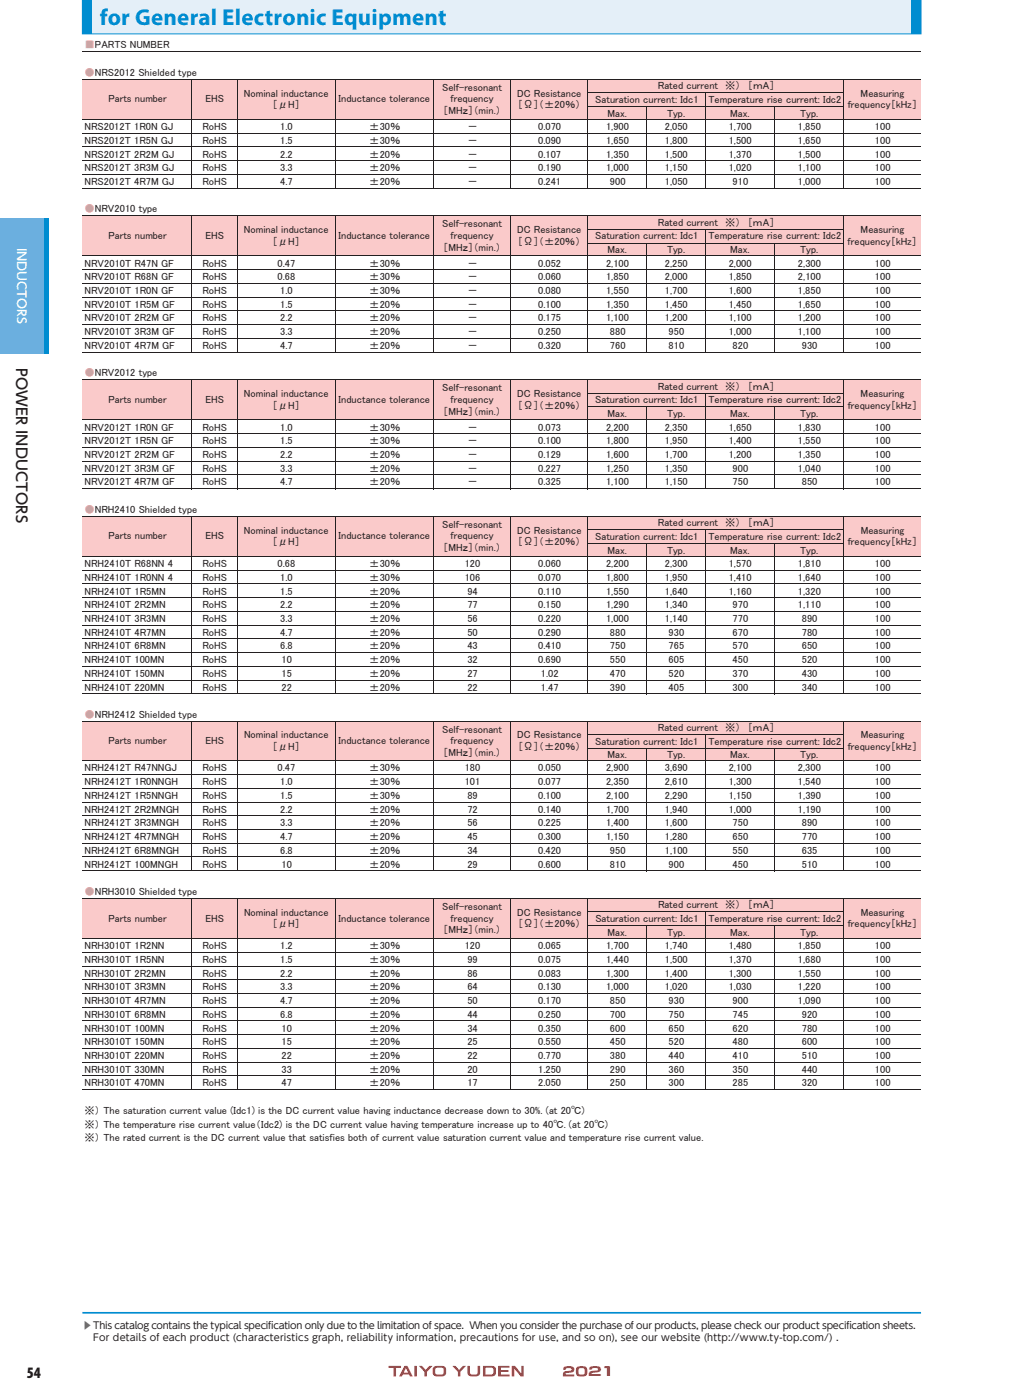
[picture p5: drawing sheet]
<svg xmlns="http://www.w3.org/2000/svg" width="210mm" height="289mm" viewBox="0 0 210 289" stroke-linecap="round" stroke-linejoin="round" font-family="sans-serif">
<defs><g id="words">
<text font-size="4.8" fill="#008cd0" x="20.6" y="5.1">for General Electronic Equipment</text>
<text font-size="3.3" fill="#231f20" x="5.5" y="284.4">54</text>
<text font-size="3" fill="#231f20" x="3.4" y="76" transform="rotate(90 3.4 76)">POWER INDUCTORS</text>
<text font-size="2.6" fill="#e42625" x="121.3" y="284.1">21</text>
<text font-size="2.5" fill="#fff" x="3.5" y="51.2" transform="rotate(90 3.5 51.2)">INDUCTORS</text>
<g font-size="2.1" fill="#f38a85">
<text x="17.5" y="10">■PARTS NUMBER</text>
<text x="17.5" y="15.7">●NRS2012 Shielded type</text>
<text x="17.5" y="43.9">●NRV2010 type</text>
<text x="17.5" y="77.7">●NRV2012 type</text>
<text x="17.5" y="105.9">●NRH2410 Shielded type</text>
<text x="17.5" y="148.2">●NRH2412 Shielded type</text>
<text x="17.5" y="184.8">●NRH3010 Shielded type</text>
</g>
<g font-size="2.1" fill="#231f20">
<text x="22.4" y="21.2">Parts number</text>
<text x="42.4" y="21.2">EHS</text>
<text x="50.3" y="20">Nominal inductance</text>
<text x="56.2" y="22.4">［μH］</text>
<text x="69.9" y="21.2">Inductance tolerance</text>
<text x="91.2" y="18.8">Self-resonant</text>
<text x="91.4" y="23.6">［MHｚ］（min.）</text>
<text x="93" y="21.2">frequency</text>
<text x="106.7" y="20">DC Resistance</text>
<text x="106.9" y="22.4">［Ω］（±20％）</text>
<text x="122.8" y="21.2">Saturation current: Idc1</text>
<text x="135.7" y="18.4">Rated current　※）　［ｍA］</text>
<text x="146.2" y="21.2">Temperature rise current: Idc2</text>
<text x="174.9" y="22.4">frequency［kHz］</text>
<text x="177.5" y="20">Measuring</text>
<text x="17.5" y="26.9">NRS2012T 1R0N GJ</text>
<text x="17.5" y="29.7">NRS2012T 1R5N GJ</text>
<text x="41.8" y="26.9">RoHS</text>
<text x="41.8" y="29.7">RoHS</text>
<text x="57.8" y="26.9">1.0</text>
<text x="57.8" y="29.7">1.5</text>
<text x="76.2" y="26.9">±30％</text>
<text x="76.2" y="29.7">±30％</text>
<text x="96.4" y="26.9">－</text>
<text x="96.4" y="29.7">－</text>
<text x="111" y="26.9">0.070</text>
<text x="111" y="29.7">0.090</text>
<text x="125" y="26.9">1,900</text>
<text x="125" y="29.7">1,650</text>
<text x="125.3" y="24.1">Max.</text>
<text x="137.1" y="26.9">2,050</text>
<text x="137.1" y="29.7">1,800</text>
<text x="137.6" y="24.1">Typ.</text>
<text x="150.3" y="26.9">1,700</text>
<text x="150.3" y="29.7">1,500</text>
<text x="150.6" y="24.1">Max.</text>
<text x="164.6" y="26.9">1,850</text>
<text x="164.6" y="29.7">1,650</text>
<text x="165.1" y="24.1">Typ.</text>
<text x="180.5" y="26.9">100</text>
<text x="180.5" y="29.7">100</text>
<text x="17.5" y="32.5">NRS2012T 2R2M GJ</text>
<text x="17.5" y="35.4">NRS2012T 3R3M GJ</text>
<text x="41.8" y="32.5">RoHS</text>
<text x="41.8" y="35.4">RoHS</text>
<text x="57.8" y="32.5">2.2</text>
<text x="57.8" y="35.4">3.3</text>
<text x="76.2" y="32.5">±20％</text>
<text x="76.2" y="35.4">±20％</text>
<text x="96.4" y="32.5">－</text>
<text x="96.4" y="35.4">－</text>
<text x="111" y="32.5">0.107</text>
<text x="111" y="35.4">0.190</text>
<text x="125" y="32.5">1,350</text>
<text x="125" y="35.4">1,000</text>
<text x="137.1" y="32.5">1,500</text>
<text x="137.1" y="35.4">1,150</text>
<text x="150.3" y="32.5">1,370</text>
<text x="150.3" y="35.4">1,020</text>
<text x="164.6" y="32.5">1,500</text>
<text x="164.6" y="35.4">1,100</text>
<text x="180.5" y="32.5">100</text>
<text x="180.5" y="35.4">100</text>
<text x="17.5" y="38.2">NRS2012T 4R7M GJ</text>
<text x="41.8" y="38.2">RoHS</text>
<text x="57.8" y="38.2">4.7</text>
<text x="76.2" y="38.2">±20％</text>
<text x="96.4" y="38.2">－</text>
<text x="111" y="38.2">0.241</text>
<text x="125.8" y="38.2">900</text>
<text x="137.1" y="38.2">1,050</text>
<text x="151.1" y="38.2">910</text>
<text x="164.6" y="38.2">1,000</text>
<text x="180.5" y="38.2">100</text>
<text x="91.2" y="46.9">Self-resonant</text>
<text x="135.7" y="46.6">Rated current　※）　［ｍA］</text>
<text x="22.4" y="49.3">Parts number</text>
<text x="42.4" y="49.3">EHS</text>
<text x="50.3" y="48.1">Nominal inductance</text>
<text x="56.2" y="50.5">［μH］</text>
<text x="69.9" y="49.3">Inductance tolerance</text>
<text x="91.4" y="51.7">［MHｚ］（min.）</text>
<text x="93" y="49.3">frequency</text>
<text x="106.7" y="48.1">DC Resistance</text>
<text x="106.9" y="50.5">［Ω］（±20％）</text>
<text x="122.8" y="49.4">Saturation current: Idc1</text>
<text x="125.3" y="52.3">Max.</text>
<text x="137.6" y="52.3">Typ.</text>
<text x="146.2" y="49.4">Temperature rise current: Idc2</text>
<text x="150.6" y="52.3">Max.</text>
<text x="165.1" y="52.3">Typ.</text>
<text x="174.9" y="50.5">frequency［kHz］</text>
<text x="177.5" y="48.1">Measuring</text>
<text x="17.5" y="55">NRV2010T R47N GF</text>
<text x="17.5" y="57.9">NRV2010T R68N GF</text>
<text x="41.8" y="55">RoHS</text>
<text x="41.8" y="57.9">RoHS</text>
<text x="57.3" y="55">0.47</text>
<text x="57.3" y="57.9">0.68</text>
<text x="76.2" y="55">±30％</text>
<text x="76.2" y="57.9">±30％</text>
<text x="96.4" y="55">－</text>
<text x="96.4" y="57.9">－</text>
<text x="111" y="55">0.052</text>
<text x="111" y="57.9">0.060</text>
<text x="125" y="55">2,100</text>
<text x="125" y="57.9">1,850</text>
<text x="137.1" y="55">2,250</text>
<text x="137.1" y="57.9">2,000</text>
<text x="150.3" y="55">2,000</text>
<text x="150.3" y="57.9">1,850</text>
<text x="164.6" y="55">2,300</text>
<text x="164.6" y="57.9">2,100</text>
<text x="180.5" y="55">100</text>
<text x="180.5" y="57.9">100</text>
<text x="17.5" y="60.7">NRV2010T 1R0N GF</text>
<text x="17.5" y="63.5">NRV2010T 1R5M GF</text>
<text x="41.8" y="60.7">RoHS</text>
<text x="41.8" y="63.5">RoHS</text>
<text x="57.8" y="60.7">1.0</text>
<text x="57.8" y="63.5">1.5</text>
<text x="76.2" y="60.7">±30％</text>
<text x="76.2" y="63.5">±20％</text>
<text x="96.4" y="60.7">－</text>
<text x="96.4" y="63.5">－</text>
<text x="111" y="60.7">0.080</text>
<text x="111" y="63.5">0.100</text>
<text x="125" y="60.7">1,550</text>
<text x="125" y="63.5">1,350</text>
<text x="137.1" y="60.7">1,700</text>
<text x="137.1" y="63.5">1,450</text>
<text x="150.3" y="60.7">1,600</text>
<text x="150.3" y="63.5">1,450</text>
<text x="164.6" y="60.7">1,850</text>
<text x="164.6" y="63.5">1,650</text>
<text x="180.5" y="60.7">100</text>
<text x="180.5" y="63.5">100</text>
<text x="17.5" y="66.4">NRV2010T 2R2M GF</text>
<text x="17.5" y="69.2">NRV2010T 3R3M GF</text>
<text x="41.8" y="66.4">RoHS</text>
<text x="41.8" y="69.2">RoHS</text>
<text x="57.8" y="66.4">2.2</text>
<text x="57.8" y="69.2">3.3</text>
<text x="76.2" y="66.4">±20％</text>
<text x="76.2" y="69.2">±20％</text>
<text x="96.4" y="66.4">－</text>
<text x="96.4" y="69.2">－</text>
<text x="111" y="66.4">0.175</text>
<text x="111" y="69.2">0.250</text>
<text x="125" y="66.4">1,100</text>
<text x="125.8" y="69.2">880</text>
<text x="137.1" y="66.4">1,200</text>
<text x="137.9" y="69.2">950</text>
<text x="150.3" y="66.4">1,100</text>
<text x="150.3" y="69.2">1,000</text>
<text x="164.6" y="66.4">1,200</text>
<text x="164.6" y="69.2">1,100</text>
<text x="180.5" y="66.4">100</text>
<text x="180.5" y="69.2">100</text>
<text x="17.5" y="72">NRV2010T 4R7M GF</text>
<text x="41.8" y="72">RoHS</text>
<text x="57.8" y="72">4.7</text>
<text x="76.2" y="72">±20％</text>
<text x="96.4" y="72">－</text>
<text x="111" y="72">0.320</text>
<text x="125.8" y="72">760</text>
<text x="137.9" y="72">810</text>
<text x="151.1" y="72">820</text>
<text x="165.4" y="72">930</text>
<text x="180.5" y="72">100</text>
<text x="22.4" y="83.2">Parts number</text>
<text x="42.4" y="83.2">EHS</text>
<text x="50.3" y="82">Nominal inductance</text>
<text x="69.9" y="83.2">Inductance tolerance</text>
<text x="91.2" y="80.8">Self-resonant</text>
<text x="93" y="83.2">frequency</text>
<text x="106.7" y="82">DC Resistance</text>
<text x="122.8" y="83.3">Saturation current: Idc1</text>
<text x="135.7" y="80.4">Rated current　※）　［ｍA］</text>
<text x="146.2" y="83.3">Temperature rise current: Idc2</text>
<text x="177.5" y="82">Measuring</text>
<text x="17.5" y="88.9">NRV2012T 1R0N GF</text>
<text x="41.8" y="88.9">RoHS</text>
<text x="56.2" y="84.4">［μH］</text>
<text x="57.8" y="88.9">1.0</text>
<text x="76.2" y="88.9">±30％</text>
<text x="91.4" y="85.6">［MHｚ］（min.）</text>
<text x="96.4" y="88.9">－</text>
<text x="106.9" y="84.4">［Ω］（±20％）</text>
<text x="111" y="88.9">0.073</text>
<text x="125" y="88.9">2,200</text>
<text x="125.3" y="86.1">Max.</text>
<text x="137.1" y="88.9">2,350</text>
<text x="137.6" y="86.1">Typ.</text>
<text x="150.3" y="88.9">1,650</text>
<text x="150.6" y="86.1">Max.</text>
<text x="164.6" y="88.9">1,830</text>
<text x="165.1" y="86.1">Typ.</text>
<text x="174.9" y="84.4">frequency［kHz］</text>
<text x="180.5" y="88.9">100</text>
<text x="17.5" y="91.7">NRV2012T 1R5N GF</text>
<text x="17.5" y="94.5">NRV2012T 2R2M GF</text>
<text x="41.8" y="91.7">RoHS</text>
<text x="41.8" y="94.5">RoHS</text>
<text x="57.8" y="91.7">1.5</text>
<text x="57.8" y="94.5">2.2</text>
<text x="76.2" y="91.7">±30％</text>
<text x="76.2" y="94.5">±20％</text>
<text x="96.4" y="91.7">－</text>
<text x="96.4" y="94.5">－</text>
<text x="111" y="91.7">0.100</text>
<text x="111" y="94.5">0.129</text>
<text x="125" y="91.7">1,800</text>
<text x="125" y="94.5">1,600</text>
<text x="137.1" y="91.7">1,950</text>
<text x="137.1" y="94.5">1,700</text>
<text x="150.3" y="91.7">1,400</text>
<text x="150.3" y="94.5">1,200</text>
<text x="164.6" y="91.7">1,550</text>
<text x="164.6" y="94.5">1,350</text>
<text x="180.5" y="91.7">100</text>
<text x="180.5" y="94.5">100</text>
<text x="17.5" y="97.4">NRV2012T 3R3M GF</text>
<text x="17.5" y="100.2">NRV2012T 4R7M GF</text>
<text x="41.8" y="97.4">RoHS</text>
<text x="41.8" y="100.2">RoHS</text>
<text x="57.8" y="97.4">3.3</text>
<text x="57.8" y="100.2">4.7</text>
<text x="76.2" y="97.4">±20％</text>
<text x="76.2" y="100.2">±20％</text>
<text x="96.4" y="97.4">－</text>
<text x="96.4" y="100.2">－</text>
<text x="111" y="97.4">0.227</text>
<text x="111" y="100.2">0.325</text>
<text x="125" y="97.4">1,250</text>
<text x="125" y="100.2">1,100</text>
<text x="137.1" y="97.4">1,350</text>
<text x="137.1" y="100.2">1,150</text>
<text x="151.1" y="97.4">900</text>
<text x="151.1" y="100.2">750</text>
<text x="164.6" y="97.4">1,040</text>
<text x="165.4" y="100.2">850</text>
<text x="180.5" y="97.4">100</text>
<text x="180.5" y="100.2">100</text>
<text x="22.4" y="111.4">Parts number</text>
<text x="42.4" y="111.4">EHS</text>
<text x="50.3" y="110.2">Nominal inductance</text>
<text x="56.2" y="112.6">［μH］</text>
<text x="69.9" y="111.4">Inductance tolerance</text>
<text x="91.2" y="109">Self-resonant</text>
<text x="91.4" y="113.8">［MHｚ］（min.）</text>
<text x="93" y="111.4">frequency</text>
<text x="106.7" y="110.2">DC Resistance</text>
<text x="106.9" y="112.6">［Ω］（±20％）</text>
<text x="122.8" y="111.5">Saturation current: Idc1</text>
<text x="135.7" y="108.6">Rated current　※）　［ｍA］</text>
<text x="146.2" y="111.5">Temperature rise current: Idc2</text>
<text x="174.9" y="112.6">frequency［kHz］</text>
<text x="177.5" y="110.2">Measuring</text>
<text x="17.5" y="117.1">NRH2410T R68NN 4</text>
<text x="17.5" y="119.9">NRH2410T 1R0NN 4</text>
<text x="41.8" y="117.1">RoHS</text>
<text x="41.8" y="119.9">RoHS</text>
<text x="57.3" y="117.1">0.68</text>
<text x="57.8" y="119.9">1.0</text>
<text x="76.2" y="117.1">±30％</text>
<text x="76.2" y="119.9">±30％</text>
<text x="95.9" y="117.1">120</text>
<text x="95.9" y="119.9">106</text>
<text x="111" y="117.1">0.060</text>
<text x="111" y="119.9">0.070</text>
<text x="125" y="117.1">2,200</text>
<text x="125" y="119.9">1,800</text>
<text x="125.3" y="114.3">Max.</text>
<text x="137.1" y="117.1">2,300</text>
<text x="137.1" y="119.9">1,950</text>
<text x="137.6" y="114.3">Typ.</text>
<text x="150.3" y="117.1">1,570</text>
<text x="150.3" y="119.9">1,410</text>
<text x="150.6" y="114.3">Max.</text>
<text x="164.6" y="119.9">1,640</text>
<text x="164.6" y="117.1">1,810</text>
<text x="165.1" y="114.3">Typ.</text>
<text x="180.5" y="117.1">100</text>
<text x="180.5" y="119.9">100</text>
<text x="17.5" y="122.7">NRH2410T 1R5MN</text>
<text x="17.5" y="125.6">NRH2410T 2R2MN</text>
<text x="41.8" y="122.7">RoHS</text>
<text x="41.8" y="125.6">RoHS</text>
<text x="57.8" y="122.7">1.5</text>
<text x="57.8" y="125.6">2.2</text>
<text x="76.2" y="122.7">±20％</text>
<text x="76.2" y="125.6">±20％</text>
<text x="96.4" y="122.7">94</text>
<text x="96.4" y="125.6">77</text>
<text x="111" y="122.7">0.110</text>
<text x="111" y="125.6">0.150</text>
<text x="125" y="122.7">1,550</text>
<text x="125" y="125.6">1,290</text>
<text x="137.1" y="122.7">1,640</text>
<text x="137.1" y="125.6">1,340</text>
<text x="150.3" y="122.7">1,160</text>
<text x="151.1" y="125.6">970</text>
<text x="164.6" y="122.7">1,320</text>
<text x="164.6" y="125.6">1,110</text>
<text x="180.5" y="122.7">100</text>
<text x="180.5" y="125.6">100</text>
<text x="17.5" y="128.4">NRH2410T 3R3MN</text>
<text x="17.5" y="131.2">NRH2410T 4R7MN</text>
<text x="41.8" y="128.4">RoHS</text>
<text x="41.8" y="131.2">RoHS</text>
<text x="57.8" y="128.4">3.3</text>
<text x="57.8" y="131.2">4.7</text>
<text x="76.2" y="128.4">±20％</text>
<text x="76.2" y="131.2">±20％</text>
<text x="96.4" y="128.4">56</text>
<text x="96.4" y="131.2">50</text>
<text x="111" y="128.4">0.220</text>
<text x="111" y="131.2">0.290</text>
<text x="125" y="128.4">1,000</text>
<text x="125.8" y="131.2">880</text>
<text x="137.1" y="128.4">1,140</text>
<text x="137.9" y="131.2">930</text>
<text x="151.1" y="128.4">770</text>
<text x="151.1" y="131.2">670</text>
<text x="165.4" y="128.4">890</text>
<text x="165.4" y="131.2">780</text>
<text x="180.5" y="128.4">100</text>
<text x="180.5" y="131.2">100</text>
<text x="17.5" y="134.1">NRH2410T 6R8MN</text>
<text x="17.5" y="136.9">NRH2410T 100MN</text>
<text x="41.8" y="136.9">RoHS</text>
<text x="41.8" y="134.1">RoHS</text>
<text x="57.8" y="134.1">6.8</text>
<text x="58.1" y="136.9">10</text>
<text x="76.2" y="134.1">±20％</text>
<text x="76.2" y="136.9">±20％</text>
<text x="96.4" y="134.1">43</text>
<text x="96.4" y="136.9">32</text>
<text x="111" y="134.1">0.410</text>
<text x="111" y="136.9">0.690</text>
<text x="125.8" y="134.1">750</text>
<text x="125.8" y="136.9">550</text>
<text x="137.9" y="134.1">765</text>
<text x="137.9" y="136.9">605</text>
<text x="151.1" y="134.1">570</text>
<text x="151.1" y="136.9">450</text>
<text x="165.4" y="134.1">650</text>
<text x="165.4" y="136.9">520</text>
<text x="180.5" y="134.1">100</text>
<text x="180.5" y="136.9">100</text>
<text x="17.5" y="139.7">NRH2410T 150MN</text>
<text x="17.5" y="142.6">NRH2410T 220MN</text>
<text x="41.8" y="139.7">RoHS</text>
<text x="41.8" y="142.6">RoHS</text>
<text x="58.1" y="139.7">15</text>
<text x="58.1" y="142.6">22</text>
<text x="76.2" y="139.7">±20％</text>
<text x="76.2" y="142.6">±20％</text>
<text x="96.4" y="139.7">27</text>
<text x="96.4" y="142.6">22</text>
<text x="111.6" y="139.7">1.02</text>
<text x="111.6" y="142.6">1.47</text>
<text x="125.8" y="139.7">470</text>
<text x="125.8" y="142.6">390</text>
<text x="137.9" y="139.7">520</text>
<text x="137.9" y="142.6">405</text>
<text x="151.1" y="139.7">370</text>
<text x="151.1" y="142.6">300</text>
<text x="165.4" y="139.7">430</text>
<text x="165.4" y="142.6">340</text>
<text x="180.5" y="139.7">100</text>
<text x="180.5" y="142.6">100</text>
<text x="22.4" y="153.6">Parts number</text>
<text x="42.4" y="153.6">EHS</text>
<text x="50.3" y="152.4">Nominal inductance</text>
<text x="56.2" y="154.8">［μH］</text>
<text x="69.9" y="153.6">Inductance tolerance</text>
<text x="91.2" y="151.2">Self-resonant</text>
<text x="93" y="153.6">frequency</text>
<text x="106.7" y="152.4">DC Resistance</text>
<text x="106.9" y="154.8">［Ω］（±20％）</text>
<text x="122.8" y="153.8">Saturation current: Idc1</text>
<text x="135.7" y="151">Rated current　※）　［ｍA］</text>
<text x="146.2" y="153.8">Temperature rise current: Idc2</text>
<text x="174.9" y="154.8">frequency［kHz］</text>
<text x="177.5" y="152.4">Measuring</text>
<text x="17.5" y="159.3">NRH2412T R47NNGJ</text>
<text x="41.8" y="159.3">RoHS</text>
<text x="57.3" y="159.3">0.47</text>
<text x="76.2" y="159.3">±30％</text>
<text x="91.4" y="156">［MHｚ］（min.）</text>
<text x="95.9" y="159.3">180</text>
<text x="111" y="159.3">0.050</text>
<text x="125" y="159.3">2,900</text>
<text x="125.3" y="156.6">Max.</text>
<text x="137.1" y="159.3">3,690</text>
<text x="137.6" y="156.6">Typ.</text>
<text x="150.3" y="159.3">2,100</text>
<text x="150.6" y="156.6">Max.</text>
<text x="164.6" y="159.3">2,300</text>
<text x="165.1" y="156.6">Typ.</text>
<text x="180.5" y="159.3">100</text>
<text x="17.5" y="162.1">NRH2412T 1R0NNGH</text>
<text x="17.5" y="164.9">NRH2412T 1R5NNGH</text>
<text x="17.5" y="167.8">NRH2412T 2R2MNGH</text>
<text x="41.8" y="162.1">RoHS</text>
<text x="41.8" y="164.9">RoHS</text>
<text x="41.8" y="167.8">RoHS</text>
<text x="57.8" y="162.1">1.0</text>
<text x="57.8" y="164.9">1.5</text>
<text x="57.8" y="167.8">2.2</text>
<text x="76.2" y="162.1">±30％</text>
<text x="76.2" y="164.9">±30％</text>
<text x="76.2" y="167.8">±20％</text>
<text x="95.9" y="162.1">101</text>
<text x="96.4" y="164.9">89</text>
<text x="96.4" y="167.8">72</text>
<text x="111" y="162.1">0.077</text>
<text x="111" y="164.9">0.100</text>
<text x="111" y="167.8">0.140</text>
<text x="125" y="162.1">2,350</text>
<text x="125" y="164.9">2,100</text>
<text x="125" y="167.8">1,700</text>
<text x="137.1" y="162.1">2,610</text>
<text x="137.1" y="164.9">2,290</text>
<text x="137.1" y="167.8">1,940</text>
<text x="150.3" y="162.1">1,300</text>
<text x="150.3" y="164.9">1,150</text>
<text x="150.3" y="167.8">1,000</text>
<text x="164.6" y="162.1">1,540</text>
<text x="164.6" y="164.9">1,390</text>
<text x="164.6" y="167.8">1,190</text>
<text x="180.5" y="162.1">100</text>
<text x="180.5" y="164.9">100</text>
<text x="180.5" y="167.8">100</text>
<text x="17.5" y="170.6">NRH2412T 3R3MNGH</text>
<text x="17.5" y="173.4">NRH2412T 4R7MNGH</text>
<text x="41.8" y="170.6">RoHS</text>
<text x="41.8" y="173.4">RoHS</text>
<text x="57.8" y="170.6">3.3</text>
<text x="57.8" y="173.4">4.7</text>
<text x="76.2" y="170.6">±20％</text>
<text x="76.2" y="173.4">±20％</text>
<text x="96.4" y="170.6">56</text>
<text x="96.4" y="173.4">45</text>
<text x="111" y="170.6">0.225</text>
<text x="111" y="173.4">0.300</text>
<text x="125" y="170.6">1,400</text>
<text x="125" y="173.4">1,150</text>
<text x="137.1" y="170.6">1,600</text>
<text x="137.1" y="173.4">1,280</text>
<text x="151.1" y="170.6">750</text>
<text x="151.1" y="173.4">650</text>
<text x="165.4" y="170.6">890</text>
<text x="165.4" y="173.4">770</text>
<text x="180.5" y="170.6">100</text>
<text x="180.5" y="173.4">100</text>
<text x="17.5" y="176.3">NRH2412T 6R8MNGH</text>
<text x="17.5" y="179.1">NRH2412T 100MNGH</text>
<text x="41.8" y="179.1">RoHS</text>
<text x="41.8" y="176.3">RoHS</text>
<text x="57.8" y="176.3">6.8</text>
<text x="58.1" y="179.1">10</text>
<text x="76.2" y="176.3">±20％</text>
<text x="76.2" y="179.1">±20％</text>
<text x="96.4" y="176.3">34</text>
<text x="96.4" y="179.1">29</text>
<text x="111" y="176.3">0.420</text>
<text x="111" y="179.1">0.600</text>
<text x="125.8" y="176.3">950</text>
<text x="125.8" y="179.1">810</text>
<text x="137.1" y="176.3">1,100</text>
<text x="137.9" y="179.1">900</text>
<text x="151.1" y="176.3">550</text>
<text x="151.1" y="179.1">450</text>
<text x="165.4" y="176.3">635</text>
<text x="165.4" y="179.1">510</text>
<text x="180.5" y="176.3">100</text>
<text x="180.5" y="179.1">100</text>
<text x="22.4" y="190.2">Parts number</text>
<text x="42.4" y="190.2">EHS</text>
<text x="50.3" y="189">Nominal inductance</text>
<text x="56.2" y="191.4">［μH］</text>
<text x="69.9" y="190.2">Inductance tolerance</text>
<text x="91.2" y="187.8">Self-resonant</text>
<text x="93" y="190.2">frequency</text>
<text x="106.7" y="189">DC Resistance</text>
<text x="106.9" y="191.4">［Ω］（±20％）</text>
<text x="122.8" y="190.3">Saturation current: Idc1</text>
<text x="135.7" y="187.5">Rated current　※）　［ｍA］</text>
<text x="146.2" y="190.3">Temperature rise current: Idc2</text>
<text x="174.9" y="191.4">frequency［kHz］</text>
<text x="177.5" y="189">Measuring</text>
<text x="17.5" y="195.9">NRH3010T 1R2NN</text>
<text x="41.8" y="195.9">RoHS</text>
<text x="57.8" y="195.9">1.2</text>
<text x="76.2" y="195.9">±30％</text>
<text x="91.4" y="192.6">［MHｚ］（min.）</text>
<text x="95.9" y="195.9">120</text>
<text x="111" y="195.9">0.065</text>
<text x="125" y="195.9">1,700</text>
<text x="125.3" y="193.2">Max.</text>
<text x="137.1" y="195.9">1,740</text>
<text x="137.6" y="193.2">Typ.</text>
<text x="150.3" y="195.9">1,480</text>
<text x="150.6" y="193.2">Max.</text>
<text x="164.6" y="195.9">1,850</text>
<text x="165.1" y="193.2">Typ.</text>
<text x="180.5" y="195.9">100</text>
<text x="17.5" y="198.8">NRH3010T 1R5NN</text>
<text x="17.5" y="201.6">NRH3010T 2R2MN</text>
<text x="41.8" y="198.8">RoHS</text>
<text x="41.8" y="201.6">RoHS</text>
<text x="57.8" y="198.8">1.5</text>
<text x="57.8" y="201.6">2.2</text>
<text x="76.2" y="198.8">±30％</text>
<text x="76.2" y="201.6">±20％</text>
<text x="96.4" y="198.8">99</text>
<text x="96.4" y="201.6">86</text>
<text x="111" y="198.8">0.075</text>
<text x="111" y="201.6">0.083</text>
<text x="125" y="198.8">1,440</text>
<text x="125" y="201.6">1,300</text>
<text x="137.1" y="198.8">1,500</text>
<text x="137.1" y="201.6">1,400</text>
<text x="150.3" y="198.8">1,370</text>
<text x="150.3" y="201.6">1,300</text>
<text x="164.6" y="198.8">1,680</text>
<text x="164.6" y="201.6">1,550</text>
<text x="180.5" y="198.8">100</text>
<text x="180.5" y="201.6">100</text>
<text x="17.5" y="204.4">NRH3010T 3R3MN</text>
<text x="17.5" y="207.3">NRH3010T 4R7MN</text>
<text x="41.8" y="204.4">RoHS</text>
<text x="41.8" y="207.3">RoHS</text>
<text x="57.8" y="204.4">3.3</text>
<text x="57.8" y="207.3">4.7</text>
<text x="76.2" y="204.4">±20％</text>
<text x="76.2" y="207.3">±20％</text>
<text x="96.4" y="204.4">64</text>
<text x="96.4" y="207.3">50</text>
<text x="111" y="204.4">0.130</text>
<text x="111" y="207.3">0.170</text>
<text x="125" y="204.4">1,000</text>
<text x="125.8" y="207.3">850</text>
<text x="137.1" y="204.4">1,020</text>
<text x="137.9" y="207.3">930</text>
<text x="150.3" y="204.4">1,030</text>
<text x="151.1" y="207.3">900</text>
<text x="164.6" y="204.4">1,220</text>
<text x="164.6" y="207.3">1,090</text>
<text x="180.5" y="204.4">100</text>
<text x="180.5" y="207.3">100</text>
<text x="17.5" y="210.1">NRH3010T 6R8MN</text>
<text x="17.5" y="212.9">NRH3010T 100MN</text>
<text x="17.5" y="215.8">NRH3010T 150MN</text>
<text x="41.8" y="212.9">RoHS</text>
<text x="41.8" y="215.8">RoHS</text>
<text x="41.8" y="210.1">RoHS</text>
<text x="57.8" y="210.1">6.8</text>
<text x="58.1" y="212.9">10</text>
<text x="58.1" y="215.8">15</text>
<text x="76.2" y="210.1">±20％</text>
<text x="76.2" y="212.9">±20％</text>
<text x="76.2" y="215.8">±20％</text>
<text x="96.4" y="210.1">44</text>
<text x="96.4" y="212.9">34</text>
<text x="96.4" y="215.8">25</text>
<text x="111" y="210.1">0.250</text>
<text x="111" y="212.9">0.350</text>
<text x="111" y="215.8">0.550</text>
<text x="125.8" y="210.1">700</text>
<text x="125.8" y="212.9">600</text>
<text x="125.8" y="215.8">450</text>
<text x="137.9" y="210.1">750</text>
<text x="137.9" y="212.9">650</text>
<text x="137.9" y="215.8">520</text>
<text x="151.1" y="210.1">745</text>
<text x="151.1" y="212.9">620</text>
<text x="151.1" y="215.8">480</text>
<text x="165.4" y="210.1">920</text>
<text x="165.4" y="212.9">780</text>
<text x="165.4" y="215.8">600</text>
<text x="180.5" y="210.1">100</text>
<text x="180.5" y="212.9">100</text>
<text x="180.5" y="215.8">100</text>
<text x="17.5" y="218.6">NRH3010T 220MN</text>
<text x="17.5" y="221.4">NRH3010T 330MN</text>
<text x="41.8" y="218.6">RoHS</text>
<text x="41.8" y="221.4">RoHS</text>
<text x="58.1" y="218.6">22</text>
<text x="58.1" y="221.4">33</text>
<text x="76.2" y="218.6">±20％</text>
<text x="76.2" y="221.4">±20％</text>
<text x="96.4" y="218.6">22</text>
<text x="96.4" y="221.4">20</text>
<text x="111" y="218.6">0.770</text>
<text x="111" y="221.4">1.250</text>
<text x="125.8" y="218.6">380</text>
<text x="125.8" y="221.4">290</text>
<text x="137.9" y="218.6">440</text>
<text x="137.9" y="221.4">360</text>
<text x="151.1" y="218.6">410</text>
<text x="151.1" y="221.4">350</text>
<text x="165.4" y="218.6">510</text>
<text x="165.4" y="221.4">440</text>
<text x="180.5" y="218.6">100</text>
<text x="180.5" y="221.4">100</text>
<text x="17.5" y="224.3">NRH3010T 470MN</text>
<text x="41.8" y="224.3">RoHS</text>
<text x="58.1" y="224.3">47</text>
<text x="76.2" y="224.3">±20％</text>
<text x="96.4" y="224.3">17</text>
<text x="111" y="224.3">2.050</text>
<text x="125.8" y="224.3">250</text>
<text x="137.9" y="224.3">300</text>
<text x="151.1" y="224.3">285</text>
<text x="165.4" y="224.3">320</text>
<text x="180.5" y="224.3">100</text>
<text x="17.4" y="232.8">※） The temperature rise current value（Idc2) is the DC current value having temperature increase up to 40℃. (at 20℃)</text>
<text x="17.5" y="229.9">※） The saturation current value (Idc1) is the DC current value having inductance decrease down to 30%. (at 20℃)</text>
<text x="17.4" y="235.6">※） The rated current is the DC current value that satisfies both of current value saturation current value and temperature rise current value.</text>
</g>
<text font-size="2" fill="#6c6d70" x="17" y="274.3">▶This catalog contains the typical specif</text>
<g font-size="2" fill="#231f20">
<text x="55.3" y="274.3">ication only due to the limitation of space. When you consider the purchase of our products, please check our product specif</text>
<text x="174.6" y="274.3">ication sheets.</text>
<text x="19.2" y="276.8">For details of each product (characteristics graph, reliability information, precautions for use, and so on), see our website (http://www.ty-top.com/) .</text>
</g>
</g></defs>
<path d="M17 271h173" fill="none" stroke="#008cd0" stroke-width=".35"/>
<g fill="#e42625">
<path d="M80.1 282h2.6v.3h-1v1.8h-.5v-1.8h-1.1z"/>
<path d="M85.5 282h.5v2.1h-.5z"/>
<path d="M86.4 282h.6l.8 .8 .8-.8h.6l-1.1 1.2v.9h-.5v-.9z"/>
<path d="M93.3 282h.7l.7 .8 .8-.8h.6l-1.1 1.2v.9h-.5v-.9z"/>
<path d="M96.4 282h.5l.1 1.5 .5 .2h.8l.2-.1v-1.6h.5v1.5a.77 .77 0 0 1-.8 .6h-.9a.77 .77 0 0 1-.9-.6z"/>
<path d="M102.8 282h2.3v.3h-1.8v.5h1.6v.4h-1.6v.5h1.8v.4h-2.3z"/>
<path d="M105.6 282h.6l1.3 1.6v-1.6h.5v2.1h-.6l-1.3-1.6v1.6h-.5z"/>
<path d="M116.3 282.3l.5-.2 .5-.1a.8 .8 0 0 1 .9 .1 .8 .8 0 0 1 .2 .9l-.4 .3-1.2 .1-.1 .3h1.8v.4h-2.4l.1-.8a2.25 2.25 0 0 1 1.6-.4l.1-.2-.2-.3h-.8l-.2 .4h-.5z"/>
<path d="M83.7 282.4l-.4 1h.9zM83.4 282h.6l1.1 2.1h-.5l-.2-.4h-1.3l-.2 .4h-.6z"/>
<path d="M89.8 282.5a1.03 1.03 0 0 0 .2 1.2 1.75 1.75 0 0 0 1.5-.1 1.09 1.09 0 0 0-.2-1.2 1.8 1.8 0 0 0-1.5 .1zM89.5 282.2a2.77 2.77 0 0 1 2.3 0 1.47 1.47 0 0 1 0 1.7 2.69 2.69 0 0 1-2.3 0 1.46 1.46 0 0 1 0-1.7z"/>
<path d="M100.2 282.3v1.4h1.4a.96 .96 0 0 0 0-1.3zM99.6 282h1.9a.75 .75 0 0 1 .8 .6v.9a.77 .77 0 0 1-.8 .6h-1.9z"/>
<path d="M119.4 282.5v.2a.67 .67 0 0 0-.1 .7 .67 .67 0 0 0 .7 .4l.3-.1a1.01 1.01 0 0 0 .2-1.2zM118.9 282.3a2.01 2.01 0 0 1 2.1 0l.1 .3a1.1 1.1 0 0 1-.6 1.5 1.34 1.34 0 0 1-1.7-.6z"/>
</g>
<path d="M-.1 45h10.1v28h-10.1z" fill="#6bafdf"/>
<path d="M9 45h1v28h-1z" fill="#008cd0"/>
<path d="M17 -.1h173v7.1h-173z" fill="#e4eff8" stroke="#008cd0" stroke-width=".21"/>
<g fill="#008cd0">
<path d="M17 -.1h2v7.1h-2z"/>
<path d="M188 -.1h2v7.1h-2z"/>
</g>
<g fill="#facaca">
<path d="M17.1 16.3h172.9v8.4h-172.9z"/>
<path d="M17.1 44.5h172.9v8.4h-172.9z"/>
<path d="M17.1 78.3h172.9v8.4h-172.9z"/>
<path d="M17.1 106.5h172.9v8.4h-172.9z"/>
<path d="M17.1 148.9h172.9v8.2h-172.9z"/>
<path d="M17.1 185.4h172.9v8.4h-172.9z"/>
</g>
<g fill="none" stroke="#231f20" stroke-width=".21">
<path d="M17.1 10.6h172.9M17.1 16.3h172.9M39.5 16.4v22.5M48.9 16.4v22.5M69.2 16.4v22.5M89.4 16.4v22.5M105.4 16.4v22.5M121.3 16.4v22.5M121.4 19.1h52.8M145.5 19.2v19.7M174.1 16.4v22.5M17.1 24.7h172.9"/>
<path d="M17.1 27.5h172.9M17.1 30.3h172.9M17.1 33.2h172.9M17.1 36h172.9M17.1 38.8h172.9M121.4 22h52.8M133.4 22.1v16.8M159.8 22.1v16.8M17.1 44.5h172.9M17.1 52.8h172.9M17.1 55.7h172.9M17.1 58.5h172.9"/>
<path d="M39.5 44.6v28.2M48.9 44.6v28.2M69.2 44.6v28.2M89.4 44.6v28.2M105.4 44.6v28.2M121.3 44.6v28.2M121.4 47.3h52.8M121.4 50.2h52.8M133.4 50.3v22.5M145.5 47.4v25.4M159.8 50.3v22.5M174.1 44.6v28.2"/>
<path d="M17.1 61.3h172.9M17.1 64.2h172.9M17.1 67h172.9M17.1 69.8h172.9M17.1 72.7h172.9M17.1 78.3h172.9M39.5 78.4v22.6M48.9 78.4v22.6M69.2 78.4v22.6M89.4 78.4v22.6M105.4 78.4v22.6M121.3 78.4v22.6"/>
<path d="M174.1 78.4v22.6M17.1 86.7h172.9M17.1 89.5h172.9M17.1 92.4h172.9M17.1 95.2h172.9M17.1 98h172.9M121.4 81.2h52.8M121.4 84h52.8M133.4 84.1v16.9M145.5 81.3v19.7M159.8 84.1v16.9M17.1 100.9h172.9"/>
<path d="M17.1 106.5h172.9M17.1 114.9h172.9M17.1 117.7h172.9M39.5 106.6v36.7M48.9 106.6v36.7M69.2 106.6v36.7M89.4 106.6v36.7M105.4 106.6v36.7M121.3 106.6v36.7M121.4 109.4h52.8M121.4 112.2h52.8M133.4 112.3v31"/>
<path d="M145.5 109.5v33.8M159.8 112.3v31M174.1 106.6v36.7M17.1 120.5h172.9M17.1 123.4h172.9M17.1 126.2h172.9M17.1 129h172.9M17.1 131.9h172.9M17.1 134.7h172.9M17.1 137.5h172.9M17.1 140.4h172.9M17.1 143.2h172.9"/>
<path d="M17.1 148.9h172.9M17.1 157.1h172.9M17.1 159.9h172.9M39.5 149v30.8M48.9 149v30.8M69.2 149v30.8M89.4 149v30.8M105.4 149v30.8M121.3 149v30.8M121.4 151.7h52.8M121.4 154.5h52.8M133.4 154.6v25.2"/>
<path d="M145.5 151.8v28M159.8 154.6v25.2M174.1 149v30.8M17.1 162.7h172.9M17.1 165.6h172.9M17.1 168.4h172.9M17.1 171.2h172.9M17.1 174.1h172.9M17.1 176.9h172.9M17.1 179.7h172.9M17.1 185.4h172.9M17.1 193.8h172.9"/>
<path d="M17.1 196.6h172.9M17.1 199.4h172.9M39.5 185.5v39.5M48.9 185.5v39.5M69.2 185.5v39.5M89.4 185.5v39.5M105.4 185.5v39.5M121.3 185.5v39.5M121.4 188.2h52.8M121.4 191.1h52.8M133.4 191.2v33.8M145.5 188.3v36.7"/>
<path d="M159.8 191.2v33.8M174.1 185.5v39.5M17.1 202.3h172.9M17.1 205.1h172.9M17.1 207.9h172.9M17.1 210.8h172.9M17.1 213.6h172.9M17.1 216.4h172.9M17.1 219.3h172.9M17.1 222.1h172.9M17.1 224.9h172.9"/>
</g>
<use href="#words"/>
</svg>
